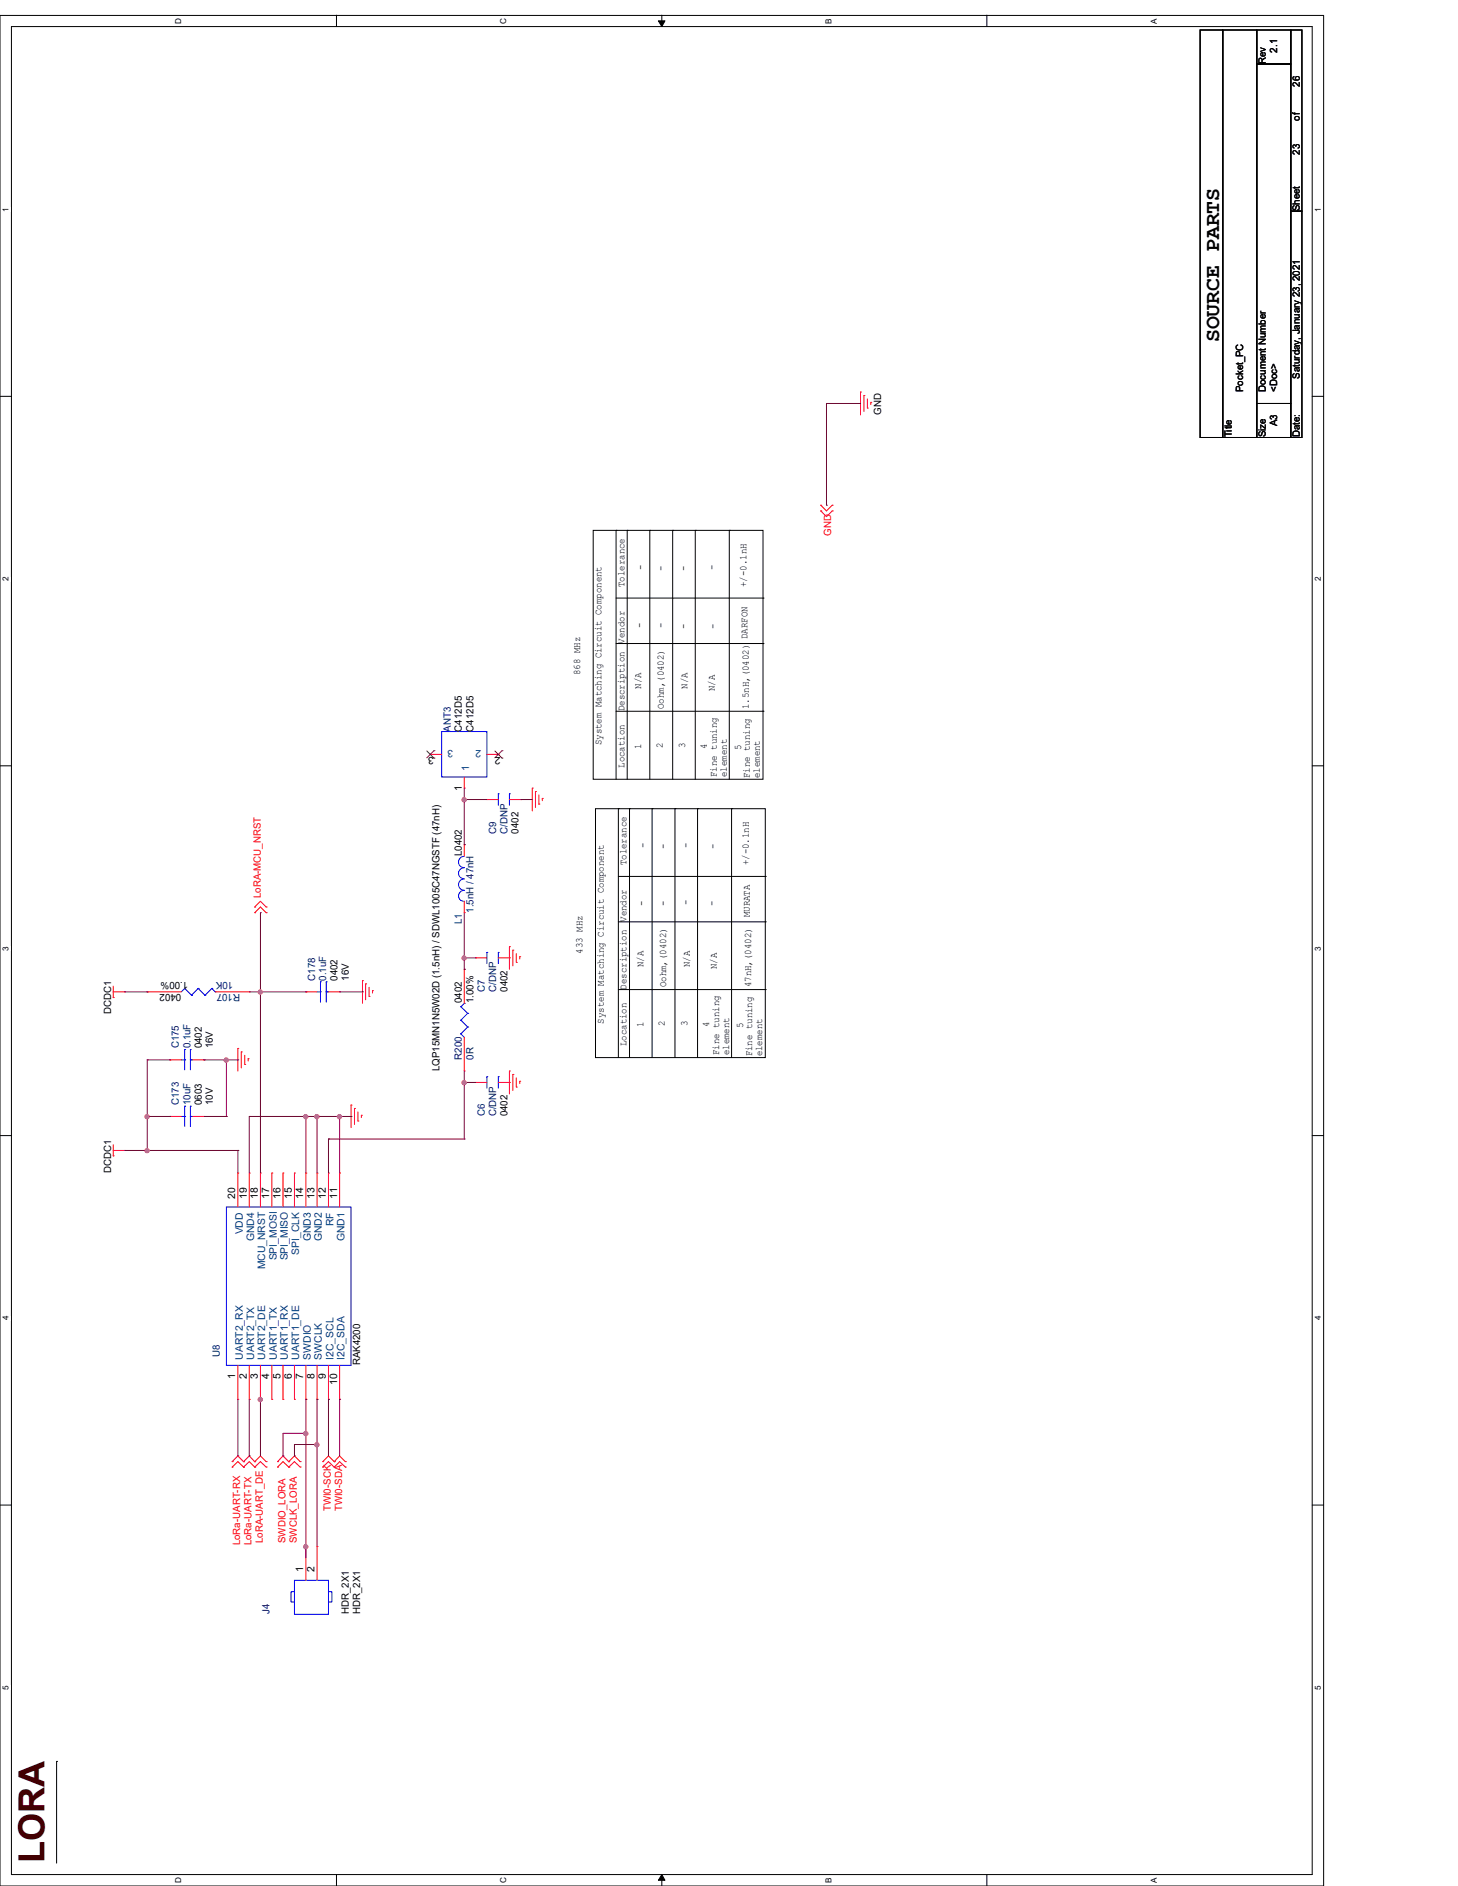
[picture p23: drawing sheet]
<svg xmlns="http://www.w3.org/2000/svg" width="216mm" height="279mm" viewBox="0 0 216 279" stroke-linecap="round" stroke-linejoin="round" font-family="sans-serif">
<defs><g id="words">
<text font-size="5.3" fill="#400000" x="6.6" y="276" transform="rotate(-90 6.6 276)">LORA</text>
<text font-size="3.2" x="180.5" y="50.7" transform="rotate(-90 180.5 50.7)">SOURCE PARTS</text>
<g font-size="1.5">
<text x="187.5" y="9.5" transform="rotate(-90 187.5 9.5)">Rev</text>
<text x="189.1" y="7.8" transform="rotate(-90 189.1 7.8)">2.1</text>
<text x="192.5" y="17.9" transform="rotate(-90 192.5 17.9)">of</text>
<text x="192.5" y="12.8" transform="rotate(-90 192.5 12.8)">26</text>
<text x="192.5" y="22.9" transform="rotate(-90 192.5 22.9)">23</text>
<text x="192.5" y="31.3" transform="rotate(-90 192.5 31.3)">Sheet</text>
<text x="184.1" y="58.1" transform="rotate(-90 184.1 58.1)">Pocket_PC</text>
<text x="187.5" y="58.1" transform="rotate(-90 187.5 58.1)">Document Number</text>
<text x="189.1" y="58.1" transform="rotate(-90 189.1 58.1)">&lt;Doc&gt;</text>
<text x="192.5" y="56.1" transform="rotate(-90 192.5 56.1)">Saturday, January 23, 2021</text>
<text x="130.5" y="61.5" transform="rotate(-90 130.5 61.5)">GND</text>
<text x="182.4" y="64.8" transform="rotate(-90 182.4 64.8)">Title</text>
<text x="187.5" y="64.8" transform="rotate(-90 187.5 64.8)">Size</text>
<text x="189.1" y="63.1" transform="rotate(-90 189.1 63.1)">A3</text>
<text x="192.5" y="64.8" transform="rotate(-90 192.5 64.8)">Date:</text>
<text x="92.5" y="87" transform="rotate(-90 92.5 87)">Tolerance</text>
<text x="95.3" y="84.4" transform="rotate(-90 95.3 84.4)">-</text>
<text x="98.3" y="84.6" transform="rotate(-90 98.3 84.6)">-</text>
<text x="101.6" y="84.6" transform="rotate(-90 101.6 84.6)">-</text>
<text x="105.8" y="84.4" transform="rotate(-90 105.8 84.4)">-</text>
<text x="110.5" y="87" transform="rotate(-90 110.5 87)">+/-0.1nH</text>
<text x="92.5" y="95.3" transform="rotate(-90 92.5 95.3)">Vendor</text>
<text x="95.1" y="93" transform="rotate(-90 95.1 93)">-</text>
<text x="98.3" y="93" transform="rotate(-90 98.3 93)">-</text>
<text x="101.6" y="93.1" transform="rotate(-90 101.6 93.1)">-</text>
<text x="106" y="93.1" transform="rotate(-90 106 93.1)">-</text>
<text x="110.7" y="94.7" transform="rotate(-90 110.7 94.7)">DARFON</text>
<text x="85.9" y="100" transform="rotate(-90 85.9 100)">868 MHz</text>
<text x="92.5" y="105.4" transform="rotate(-90 92.5 105.4)">Description</text>
<text x="95" y="102" transform="rotate(-90 95 102)">N/A</text>
<text x="98.3" y="105" transform="rotate(-90 98.3 105)">Oohm,(0402)</text>
<text x="101.8" y="102" transform="rotate(-90 101.8 102)">N/A</text>
<text x="105.8" y="102.4" transform="rotate(-90 105.8 102.4)">N/A</text>
<text x="110.9" y="105" transform="rotate(-90 110.9 105)">1.5nH,(0402)</text>
<text x="64.2" y="112.1" transform="rotate(-180 64.2 112.1)">3</text>
<text x="68.4" y="108.4" transform="rotate(-90 68.4 108.4)">C412D5</text>
<text x="70.1" y="108.4" transform="rotate(-90 70.1 108.4)">C412D5</text>
<text x="74.1" y="112.1" transform="rotate(-180 74.1 112.1)">2</text>
<text x="89.1" y="110.4" transform="rotate(-90 89.1 110.4)">System Matching Circuit Component</text>
<text x="92.5" y="113.7" transform="rotate(-90 92.5 113.7)">Location</text>
<text x="95" y="110.9" transform="rotate(-90 95 110.9)">1</text>
<text x="98.1" y="110.7" transform="rotate(-90 98.1 110.7)">2</text>
<text x="101.5" y="110.7" transform="rotate(-90 101.5 110.7)">3</text>
<text x="104.7" y="110.9" transform="rotate(-90 104.7 110.9)">4</text>
<text x="109.7" y="111.1" transform="rotate(-90 109.7 111.1)">5</text>
<text x="68.4" y="117.1" transform="rotate(-90 68.4 117.1)">1</text>
<text x="106.2" y="115.1" transform="rotate(-90 106.2 115.1)">Fine tuning</text>
<text x="107.7" y="115.1" transform="rotate(-90 107.7 115.1)">element</text>
<text x="111" y="115.3" transform="rotate(-90 111 115.3)">Fine tuning</text>
<text x="112.5" y="115.3" transform="rotate(-90 112.5 115.3)">element</text>
<text x="76.8" y="123.5" transform="rotate(-90 76.8 123.5)">0402</text>
<text x="95.6" y="125.6" transform="rotate(-90 95.6 125.6)">-</text>
<text x="98.6" y="125.8" transform="rotate(-90 98.6 125.8)">-</text>
<text x="102" y="125.6" transform="rotate(-90 102 125.6)">-</text>
<text x="106" y="125.8" transform="rotate(-90 106 125.8)">-</text>
<text x="68.4" y="126.8" transform="rotate(-90 68.4 126.8)">L0402</text>
<text x="92.8" y="128.2" transform="rotate(-90 92.8 128.2)">Tolerance</text>
<text x="110.9" y="128.2" transform="rotate(-90 110.9 128.2)">+/-0.1nH</text>
<text x="92.8" y="136.6" transform="rotate(-90 92.8 136.6)">Vendor</text>
<text x="95.5" y="134.2" transform="rotate(-90 95.5 134.2)">-</text>
<text x="98.6" y="134.2" transform="rotate(-90 98.6 134.2)">-</text>
<text x="102" y="134" transform="rotate(-90 102 134)">-</text>
<text x="105.8" y="134.2" transform="rotate(-90 105.8 134.2)">-</text>
<text x="111" y="135.9" transform="rotate(-90 111 135.9)">MURATA</text>
<text x="86.2" y="141.3" transform="rotate(-90 86.2 141.3)">433 MHz</text>
<text x="95.3" y="143.3" transform="rotate(-90 95.3 143.3)">N/A</text>
<text x="102.2" y="143.3" transform="rotate(-90 102.2 143.3)">N/A</text>
<text x="106.2" y="143.6" transform="rotate(-90 106.2 143.6)">N/A</text>
<text x="26.8" y="147.2" transform="rotate(-180 26.8 147.2)">0402</text>
<text x="27.9" y="145.5" transform="rotate(-180 27.9 145.5)">1.00%</text>
<text x="50" y="145.3" transform="rotate(-90 50 145.3)">0402</text>
<text x="51.6" y="145.3" transform="rotate(-90 51.6 145.3)">16V</text>
<text x="68.4" y="148.6" transform="rotate(-90 68.4 148.6)">0402</text>
<text x="70.1" y="148.6" transform="rotate(-90 70.1 148.6)">1.00%</text>
<text x="75.1" y="146.9" transform="rotate(-90 75.1 146.9)">0402</text>
<text x="92.8" y="146.6" transform="rotate(-90 92.8 146.6)">Description</text>
<text x="98.6" y="146.3" transform="rotate(-90 98.6 146.3)">Oohm,(0402)</text>
<text x="111.2" y="146.3" transform="rotate(-90 111.2 146.3)">47nH,(0402)</text>
<text x="16.5" y="150.3" transform="rotate(-90 16.5 150.3)">DCDC1</text>
<text x="29.9" y="155.3" transform="rotate(-90 29.9 155.3)">0402</text>
<text x="31.5" y="155.3" transform="rotate(-90 31.5 155.3)">16V</text>
<text x="89.4" y="151.6" transform="rotate(-90 89.4 151.6)">System Matching Circuit Component</text>
<text x="92.8" y="155" transform="rotate(-90 92.8 155)">Location</text>
<text x="95.3" y="152.1" transform="rotate(-90 95.3 152.1)">1</text>
<text x="98.5" y="152" transform="rotate(-90 98.5 152)">2</text>
<text x="101.8" y="152" transform="rotate(-90 101.8 152)">3</text>
<text x="105" y="152.1" transform="rotate(-90 105 152.1)">4</text>
<text x="110" y="152.3" transform="rotate(-90 110 152.3)">5</text>
<text x="65.1" y="158.7" transform="rotate(-90 65.1 158.7)">LQP15MN1N5W02D (1.5nH) / SDWL1005C47NGSTF (47nH)</text>
<text x="106.5" y="156.3" transform="rotate(-90 106.5 156.3)">Fine tuning</text>
<text x="108" y="156.3" transform="rotate(-90 108 156.3)">element</text>
<text x="111.4" y="156.5" transform="rotate(-90 111.4 156.5)">Fine tuning</text>
<text x="112.9" y="156.5" transform="rotate(-90 112.9 156.5)">element</text>
<text x="29.9" y="163.7" transform="rotate(-90 29.9 163.7)">0603</text>
<text x="31.5" y="163.7" transform="rotate(-90 31.5 163.7)">10V</text>
<text x="75.1" y="165.4" transform="rotate(-90 75.1 165.4)">0402</text>
<text x="16.5" y="173.8" transform="rotate(-90 16.5 173.8)">DCDC1</text>
<text x="34.8" y="177.6" transform="rotate(-90 34.8 177.6)">20</text>
<text x="36.5" y="177.6" transform="rotate(-90 36.5 177.6)">19</text>
<text x="38.2" y="177.6" transform="rotate(-90 38.2 177.6)">18</text>
<text x="39.9" y="177.6" transform="rotate(-90 39.9 177.6)">17</text>
<text x="41.5" y="177.6" transform="rotate(-90 41.5 177.6)">16</text>
<text x="43.2" y="177.6" transform="rotate(-90 43.2 177.6)">15</text>
<text x="44.9" y="177.6" transform="rotate(-90 44.9 177.6)">14</text>
<text x="46.6" y="177.6" transform="rotate(-90 46.6 177.6)">13</text>
<text x="48.3" y="177.6" transform="rotate(-90 48.3 177.6)">12</text>
<text x="49.9" y="177.6" transform="rotate(-90 49.9 177.6)">11</text>
<text x="53.3" y="202.3" transform="rotate(-90 53.3 202.3)">RAK4200</text>
<text x="34.8" y="204.3" transform="rotate(-90 34.8 204.3)">1</text>
<text x="36.5" y="204.3" transform="rotate(-90 36.5 204.3)">2</text>
<text x="38.2" y="204.3" transform="rotate(-90 38.2 204.3)">3</text>
<text x="39.9" y="204.3" transform="rotate(-90 39.9 204.3)">4</text>
<text x="41.5" y="204.3" transform="rotate(-90 41.5 204.3)">5</text>
<text x="43.2" y="204.3" transform="rotate(-90 43.2 204.3)">6</text>
<text x="44.9" y="204.3" transform="rotate(-90 44.9 204.3)">7</text>
<text x="46.6" y="204.3" transform="rotate(-90 46.6 204.3)">8</text>
<text x="48.3" y="204.3" transform="rotate(-90 48.3 204.3)">9</text>
<text x="49.9" y="205.1" transform="rotate(-90 49.9 205.1)">10</text>
<text x="44.9" y="232.9" transform="rotate(-90 44.9 232.9)">1</text>
<text x="46.6" y="232.9" transform="rotate(-90 46.6 232.9)">2</text>
<text x="51.6" y="239.1" transform="rotate(-90 51.6 239.1)">HDR_2X1</text>
<text x="53.3" y="239.1" transform="rotate(-90 53.3 239.1)">HDR_2X1</text>
</g>
<g font-size="1.5" fill="#f00">
<text x="123.1" y="79.4" transform="rotate(-90 123.1 79.4)">GND</text>
<text x="38.6" y="133.1" transform="rotate(-90 38.6 133.1)">LoRA-MCU_NRST</text>
<text x="49" y="223.9" transform="rotate(-90 49 223.9)">TWI0-SCK</text>
<text x="50.7" y="223.9" transform="rotate(-90 50.7 223.9)">TWI0-SDA</text>
<text x="35.6" y="228.9" transform="rotate(-90 35.6 228.9)">LoRa-UART-RX</text>
<text x="37.3" y="228.9" transform="rotate(-90 37.3 228.9)">LoRa-UART-TX</text>
<text x="38.9" y="228.6" transform="rotate(-90 38.9 228.6)">LoRA-UART_DE</text>
<text x="42.3" y="228.6" transform="rotate(-90 42.3 228.6)">SWDIO_LORA</text>
<text x="43.9" y="228.6" transform="rotate(-90 43.9 228.6)">SWCLK_LORA</text>
</g>
<g font-size="1.5" fill="#000080">
<text x="66.8" y="108.4" transform="rotate(-90 66.8 108.4)">ANT3</text>
<text x="73.4" y="123.5" transform="rotate(-90 73.4 123.5)">C9</text>
<text x="75.1" y="123.5" transform="rotate(-90 75.1 123.5)">C/DNP</text>
<text x="68.4" y="136.9" transform="rotate(-90 68.4 136.9)">L1</text>
<text x="70.1" y="135.2" transform="rotate(-90 70.1 135.2)">1.5nH / 47nH</text>
<text x="34.5" y="145.5" transform="rotate(-180 34.5 145.5)">10K</text>
<text x="35.6" y="147.2" transform="rotate(-180 35.6 147.2)">R107</text>
<text x="46.7" y="145.3" transform="rotate(-90 46.7 145.3)">C178</text>
<text x="48.3" y="145.3" transform="rotate(-90 48.3 145.3)">0.1uF</text>
<text x="71.8" y="146.9" transform="rotate(-90 71.8 146.9)">C7</text>
<text x="73.4" y="146.9" transform="rotate(-90 73.4 146.9)">C/DNP</text>
<text x="26.5" y="155.3" transform="rotate(-90 26.5 155.3)">C175</text>
<text x="28.2" y="155.3" transform="rotate(-90 28.2 155.3)">0.1uF</text>
<text x="68.4" y="157" transform="rotate(-90 68.4 157)">R200</text>
<text x="70.1" y="157" transform="rotate(-90 70.1 157)">0R</text>
<text x="26.5" y="163.7" transform="rotate(-90 26.5 163.7)">C173</text>
<text x="28.2" y="163.7" transform="rotate(-90 28.2 163.7)">10uF</text>
<text x="71.8" y="165.4" transform="rotate(-90 71.8 165.4)">C6</text>
<text x="73.4" y="165.4" transform="rotate(-90 73.4 165.4)">C/DNP</text>
<text x="32.6" y="201.1" transform="rotate(-90 32.6 201.1)">U8</text>
<text x="39.9" y="239.1" transform="rotate(-90 39.9 239.1)">J4</text>
</g>
<g font-size="1.5" fill="#004080">
<text x="67.1" y="111" transform="rotate(-180 67.1 111)">3</text>
<text x="71.2" y="111" transform="rotate(-180 71.2 111)">2</text>
<text x="69.5" y="114.3" transform="rotate(-90 69.5 114.3)">1</text>
<text x="35.9" y="182.9" transform="rotate(-90 35.9 182.9)">VDD</text>
<text x="37.6" y="183.9" transform="rotate(-90 37.6 183.9)">GND4</text>
<text x="44.3" y="185.9" transform="rotate(-90 44.3 185.9)">SPI_CLK</text>
<text x="46" y="183.9" transform="rotate(-90 46 183.9)">GND3</text>
<text x="47.7" y="183.9" transform="rotate(-90 47.7 183.9)">GND2</text>
<text x="49.4" y="181.7" transform="rotate(-90 49.4 181.7)">RF</text>
<text x="51" y="183.9" transform="rotate(-90 51 183.9)">GND1</text>
<text x="39.3" y="188" transform="rotate(-90 39.3 188)">MCU_NRST</text>
<text x="41" y="186.7" transform="rotate(-90 41 186.7)">SPI_MOSI</text>
<text x="42.6" y="186.7" transform="rotate(-90 42.6 186.7)">SPI_MISO</text>
<text x="35.9" y="201.4" transform="rotate(-90 35.9 201.4)">UART2_RX</text>
<text x="37.6" y="201.4" transform="rotate(-90 37.6 201.4)">UART2_TX</text>
<text x="39.3" y="201.4" transform="rotate(-90 39.3 201.4)">UART2_DE</text>
<text x="41" y="201.4" transform="rotate(-90 41 201.4)">UART1_TX</text>
<text x="42.6" y="201.4" transform="rotate(-90 42.6 201.4)">UART1_RX</text>
<text x="44.3" y="201.4" transform="rotate(-90 44.3 201.4)">UART1_DE</text>
<text x="46" y="201.4" transform="rotate(-90 46 201.4)">SWDIO</text>
<text x="47.7" y="201.4" transform="rotate(-90 47.7 201.4)">SWCLK</text>
<text x="49.4" y="201.4" transform="rotate(-90 49.4 201.4)">I2C_SCL</text>
<text x="51" y="201.4" transform="rotate(-90 51 201.4)">I2C_SDA</text>
</g>
<g font-size="1.2">
<text x="26.8" y="3.5" transform="rotate(-90 26.8 3.5)">D</text>
<text x="75" y="3.5" transform="rotate(-90 75 3.5)">C</text>
<text x="123.1" y="3.5" transform="rotate(-90 123.1 3.5)">B</text>
<text x="171.3" y="3.5" transform="rotate(-90 171.3 3.5)">A</text>
<text x="1.3" y="31.4" transform="rotate(-90 1.3 31.4)">1</text>
<text x="195.6" y="31.4" transform="rotate(-90 195.6 31.4)">1</text>
<text x="1.3" y="86.1" transform="rotate(-90 1.3 86.1)">2</text>
<text x="195.6" y="86.1" transform="rotate(-90 195.6 86.1)">2</text>
<text x="1.3" y="140.9" transform="rotate(-90 1.3 140.9)">3</text>
<text x="195.6" y="140.9" transform="rotate(-90 195.6 140.9)">3</text>
<text x="1.3" y="195.6" transform="rotate(-90 1.3 195.6)">4</text>
<text x="195.6" y="195.6" transform="rotate(-90 195.6 195.6)">4</text>
<text x="1.3" y="250.4" transform="rotate(-90 1.3 250.4)">5</text>
<text x="195.6" y="250.4" transform="rotate(-90 195.6 250.4)">5</text>
<text x="26.8" y="279" transform="rotate(-90 26.8 279)">D</text>
<text x="75" y="279" transform="rotate(-90 75 279)">C</text>
<text x="123.1" y="279" transform="rotate(-90 123.1 279)">B</text>
<text x="171.3" y="279" transform="rotate(-90 171.3 279)">A</text>
</g>
</g></defs>
<path d="M0 2.3h196v277.1h-196zM1.7 3.9h192.6v273.8h-192.6z" fill="none" stroke="#000" stroke-width=".15"/>
<g fill="#fff">
<path d="M.2 249.7h1.3v.7h-1.3z"/>
<path d="M194.5 249.7h1.3v.7h-1.3z"/>
</g>
<path d="M0 223h1.7M194.3 223h1.7" fill="none" stroke="#000" stroke-width=".15"/>
<g fill="#fff">
<path d="M.2 195h1.3v.6h-1.3z"/>
<path d="M194.5 195h1.3v.6h-1.3z"/>
</g>
<path d="M0 168.2h1.7M194.3 168.2h1.7" fill="none" stroke="#000" stroke-width=".15"/>
<g fill="#fff">
<path d="M.2 140.3h1.3v.6h-1.3z"/>
<path d="M194.5 140.3h1.3v.6h-1.3z"/>
</g>
<path d="M0 113.5h1.7M194.3 113.5h1.7" fill="none" stroke="#000" stroke-width=".15"/>
<g fill="#fff">
<path d="M.2 85.5h1.3v.6h-1.3z"/>
<path d="M194.5 85.5h1.3v.6h-1.3z"/>
</g>
<path d="M0 58.7h1.7M194.3 58.7h1.7" fill="none" stroke="#000" stroke-width=".15"/>
<g fill="#fff">
<path d="M.2 30.7h1.3v.7h-1.3z"/>
<path d="M194.5 30.7h1.3v.7h-1.3z"/>
<path d="M25.7 278.1h1.4v.9h-1.4z"/>
<path d="M25.7 2.7h1.4v.8h-1.4z"/>
<path d="M73.9 278.1h1.3v.9h-1.3z"/>
<path d="M73.9 2.7h1.3v.8h-1.3z"/>
</g>
<path d="M49.8 2.2v1.7M49.8 277.7v1.7" fill="none" stroke="#000" stroke-width=".15"/>
<g fill="#fff">
<path d="M122 278.2h1.4v.8h-1.4z"/>
<path d="M122 2.8h1.4v.7h-1.4z"/>
</g>
<path d="M97.5 3.1h1l-.5 .8zM98 2.2v1.7M98 277.7l.5 .9h-1zM98 277.7v1.7" fill="none" stroke="#000" stroke-width=".15"/>
<path d="M97.5 3.1h1l-.5 .8zM98 277.7l.5 .9h-1z" fill="#000"/>
<g fill="#fff">
<path d="M170.2 278.2h1.3v.8h-1.3z"/>
<path d="M170.2 2.8h1.3v.7h-1.3z"/>
</g>
<g fill="none" stroke="#000" stroke-width=".15">
<path d="M146.1 2.2v1.7M177.7 4.4h3.4v60.4h-3.4zM181.1 4.4h5v60.4h-5zM186.1 9.5h5v50.3h-5zM186.1 4.4h5v5.1h-5zM191.1 4.4h1.7v26.9h-1.7zM191.1 31.3h1.7v33.5h-1.7zM186.1 59.8h5v5h-5zM87.8 78.6h25.2v36.8h-25.2zM91.2 78.6h.1M91.2 78.6v36.8M92.9 78.6h.1"/>
<path d="M92.9 78.6v36.8M96.2 78.6h.1M96.2 78.6v36.8M99.6 78.6h.1M99.6 78.6v36.8M103 78.6h.1M103 78.6v36.8M108 78.6h.1M108 78.6v36.8M91.2 95.3h21.8M91.2 88.6h21.8M113 95.3h.1"/>
<path d="M113 88.6h.1M88.2 119.8h25.1v36.9h-25.1zM91.2 105.4h21.8M91.6 119.8h.1M91.6 119.8v36.9M93.2 119.8h.1M93.2 119.8v36.9M96.6 119.8h.1M96.6 119.8v36.9M99.9 119.8h.1M99.9 119.8v36.9M103.3 119.8h.1"/>
<path d="M103.3 119.8v36.9M108.3 119.8h.1M108.3 119.8v36.9M113 105.4h.1M91.6 136.6h21.7M91.6 129.8h21.7M113.3 136.6h.1M113.3 129.8h.1M91.6 146.6h21.7M113.3 146.6h.1M8.4 260.9h.1M8.4 260.9v15.1"/>
<path d="M146.1 277.7v1.7"/>
</g>
<g fill="none" stroke="#f00" stroke-width=".15">
<path d="M127.4 58.1h.1M127.4 58.1v3.4M127.9 58.6h.1M127.9 58.6v2.4M128.4 59.1v1.4M128.9 59.6h.1M128.9 59.6v.3M121.5 75.7h.1M121.5 74.8h.1M121.5 75.7l.9 .8 .8-.8M121.5 74.8l.9 .9 .8-.9M123.2 75.7h.1"/>
<path d="M123.2 74.8h.1M128.4 60.5h.1M63.7 111.8h.1M63.7 111.8h1.7M68.7 116.8h.1M68.7 115.1v1.7M72.1 118.4h.1M72.1 111.8h1.7M72.1 118.4h1.7M73.8 111.8h.1M75.4 118.4h1.7M77.1 118.4h.1"/>
<path d="M78.8 116.8h.1M78.8 116.8v3.3M79.3 117.3h.1M79.3 117.3v2.3M79.8 119.1h.1M79.8 117.8v1.3M80.3 118.3h.1M80.3 118.3v.3M37.7 134.4h.1M37.7 135.2h.1M37.7 134.4l.9-.9 .8 .9M37.7 135.2l.9-.8 .8 .8"/>
<path d="M39.4 134.4h.1M39.4 135.2h.1M68.7 135.2h.1M68.7 125.1h.1M68.7 125.1v1.7M68.7 133.5v1.7M16.8 147.8h.1M16.8 146.9h1.7M16.8 146.1v1.7M18.5 146.9h.1M21.8 146.9h.1M21.8 146.9h5"/>
<path d="M25.1 157h.1M25.1 157h1.7M28.5 157h1.7M30.2 157h.1M31.9 146.9h5M35.2 155.3h.1M35.2 155.3v3.4M35.7 155.8h.1M35.7 155.8v2.4M36.2 157.7h.1M36.2 156.3v1.4M36.7 156.8h.1"/>
<path d="M36.7 156.8v.4M36.9 146.9h.1M45.3 146.9h.1M45.3 146.9h1.6M48.6 146.9h1.7M50.3 146.9h.1M53.7 145.3h.1M53.7 145.3v3.3M54.1 145.8h.1M54.1 145.8v2.3M54.7 147.6h.1M54.7 146.3v1.3"/>
<path d="M55.2 146.8h.1M55.2 146.8v.3M68.7 158.7h.1M68.7 143.6h.1M68.7 143.6v5M68.7 153.7v5M70.4 141.9h.1M70.4 141.9h1.7M73.8 141.9h1.6M75.4 158.7h.1M75.4 140.3h.1M75.4 141.9h.1"/>
<path d="M75.4 140.3v3.3M75.4 158.7v3.4M75.9 159.2h.1M75.9 140.8h.1M75.9 140.8v2.3M75.9 159.2v2.3M76.5 142.6h.1M76.5 141.3v1.3M76.5 159.7v1.3M77 141.7h.1M77 141.7v.4M16.8 171.2h.1"/>
<path d="M16.8 169.6v1.6M16.8 170.4h1.7M18.5 170.4h.1M25.1 165.4h.1M25.1 165.4h1.7M28.5 165.4h1.7M30.2 165.4h.1M35.2 173.8h.1M35.2 173.8v5M36.9 173.8h.1M36.9 173.8v5M38.6 173.8h.1"/>
<path d="M38.6 173.8v5M40.3 173.8h.1M40.3 173.8v5M41.9 173.8h.1M41.9 173.8v5M43.6 173.8h.1M43.6 173.8v5M45.3 173.8h.1M45.3 173.8v5M46.9 173.8h.1M46.9 173.8v5M48.6 173.8h.1"/>
<path d="M48.6 173.8v5M50.3 173.8h.1M50.3 173.8v5M52 163.7h.1M52 163.7v3.3M52.5 164.2h.1M52.5 164.2v2.4M53 166.1h.1M53 164.7v1.4M53.5 165.2h.1M53.5 165.2v.4M70.4 160.4h.1"/>
<path d="M70.4 160.4h1.7M73.8 160.4h1.6M75.4 160.4h.1M76.5 161h.1M77 160.2h.1M77 160.2v.3M34.4 216.5h.1M34.4 217.3h.1M34.4 216.5l.8-.8 .9 .8M34.4 217.3l.8-.8 .9 .8M35.2 207.3h.1M35.2 202.3v5"/>
<path d="M36.1 216.5h.1M36.1 217.3h.1M36.1 216.5l.8-.8 .8 .8M36.1 217.3l.8-.8 .8 .8M36.9 207.3h.1M36.9 202.3v5M37.7 216.5h.1M37.7 217.3h.1M37.7 216.5l.9-.8 .8 .8M37.7 217.3l.9-.8 .8 .8M38.6 207.3h.1M38.6 202.3v5"/>
<path d="M39.4 216.5h.1M39.4 217.3h.1M40.3 207.3h.1M40.3 202.3v5M41.1 216.5h.1M41.1 217.3h.1M41.1 216.5l.8-.8 .9 .8M41.1 217.3l.8-.8 .9 .8M41.9 207.3h.1M41.9 202.3v5M42.8 216.5h.1M42.8 217.3h.1"/>
<path d="M42.8 216.5l.8-.8 .8 .8M42.8 217.3l.8-.8 .8 .8M43.6 207.3h.1M43.6 202.3v5M44.4 216.5h.1M44.4 217.3h.1M45.3 207.3h.1M45.3 202.3v5M46.9 207.3h.1M46.9 202.3v5M47.8 216.5h.1M47.8 217.3h.1"/>
<path d="M47.8 216.5l.8-.8 .9 .8M47.8 217.3l.8-.8 .9 .8M48.6 207.3h.1M48.6 202.3v5M49.5 216.5h.1M49.5 217.3h.1M49.5 216.5l.8-.8 .8 .8M49.5 217.3l.8-.8 .8 .8M50.3 207.3h.1M50.3 202.3v5M51.1 216.5h.1M51.1 217.3h.1"/>
<path d="M45.3 229.1h.1M45.3 229.1v5M46.9 229.1h.1M46.9 229.1v5"/>
</g>
<g fill="none" stroke="#00f" stroke-width=".15">
<path d="M65.4 108.4h6.7v6.7h-6.7zM73.8 117.6h.1M73.8 117.6v1.7M75.4 117.6h.1M75.4 117.6v1.7M68.7 131.9a.81 .81 0 0 0-.8 .8 .81 .81 0 0 0 .8 .8M68.7 130.2a.83 .83 0 0 0-.8 .8 .83 .83 0 0 0 .8 .9M68.7 128.6a.81 .81 0 0 0-.8 .8 .81 .81 0 0 0 .8 .8M68.7 126.9a.83 .83 0 0 0-.8 .8 .83 .83 0 0 0 .8 .8M26.8 157h.5M27.3 146.4h.1M27.3 155.5h.1"/>
<path d="M27.3 157h.1M27.3 146.4l-.5 .5M27.3 146.4l1.1 1M27.3 155.5v3M28.2 157h.1M28.2 155.5h.1M28.2 157h.3M28.2 155.5v3M28.4 147.4h.1M29.3 146.4h.1M29.3 146.4l-.9 1M29.3 146.4l1.1 1"/>
<path d="M30.4 147.4h.1M31.4 146.4h.1M31.4 146.4l-1 1M31.4 146.4l.5 .5M31.9 146.9h.1M46.9 146.9h.6M47.5 145.5h.1M47.5 146.9h.1M47.5 145.5v3M48.3 146.9h.1M48.3 145.5h.1M48.3 146.9h.3"/>
<path d="M48.3 145.5v3M68.2 153.2h.1M68.2 151.1h.1M68.2 149.1h.1M68.2 153.2l.5 .5M68.2 151.1l1.1 1M68.2 149.1l1.1 1M68.7 148.6h.1M68.7 148.6l-.5 .5M69.3 152.1h.1M69.3 150.1h.1M69.3 152.1l-1.1 1.1"/>
<path d="M69.3 150.1l-1.1 1M72.1 141.1h.1M72.1 159.5h.1M72.1 141.1v1.6M72.1 159.5v1.7M73.8 141.1h.1M73.8 159.5h.1M73.8 141.1v1.6M73.8 159.5v1.7M26.8 165.4h.5M27.3 163.9h.1M27.3 165.4h.1"/>
<path d="M27.3 163.9v3M28.2 165.4h.1M28.2 163.9h.1M28.2 163.9v3M28.2 165.4h.3M33.5 178.8h18.5v23.5h-18.5zM43.6 234.1h5v5h-5zM43.6 235.8h-.5v1.5h.5M48.6 235.8h.5v1.5h-.5"/>
</g>
<path d="M63.2 111.3l1.1 1M64.3 111.2h.1M64.3 112.3h.1M64.3 111.2l-1.1 1.1M73.3 111.3l1 1M74.3 111.2h.1M74.3 112.3h.1M74.3 111.2l-1 1.1" fill="none" stroke="#804000" stroke-width=".15"/>
<path d="M38.6 135.2h.1M38.6 135.2v38.6M36.9 146.9h8.4M38.6 146.9h.1M45.3 146.9h.1M35.2 215.7h.1M35.2 207.3v8.4M36.9 215.7h.1M36.9 207.3v8.4" fill="none" stroke="#800040" stroke-width=".15"/>
<circle cx="38.5" cy="147" r=".32" fill="#f0f"/>
<circle cx="38.5" cy="147" r=".32" fill="none" stroke="#f0f" stroke-width=".15"/>
<path d="M18.5 146.9h3.3M21.8 146.9h.1M50.3 146.9h3.4M53.7 146.9h.1M38.6 207.3h.1M38.6 207.3v8.4" fill="none" stroke="#800040" stroke-width=".15"/>
<circle cx="38.5" cy="207.3" r=".32" fill="#f0f"/>
<circle cx="38.5" cy="207.3" r=".32" fill="none" stroke="#f0f" stroke-width=".15"/>
<path d="M18.5 170.4h3.3M21.8 170.4h.1M21.8 165.4h.1M21.8 165.4v5M35.2 170.4h.1M35.2 170.4v3.4M48.6 207.3h.1M48.6 207.3v8.4M50.3 207.3h.1M50.3 207.3v8.4" fill="none" stroke="#800040" stroke-width=".15"/>
<circle cx="21.8" cy="165.4" r=".32" fill="#f0f"/>
<circle cx="21.8" cy="165.4" r=".32" fill="none" stroke="#f0f" stroke-width=".15"/>
<path d="M21.8 165.4h3.3M21.8 170.4h13.4M25.1 165.4h.1M35.2 170.4h.1" fill="none" stroke="#800040" stroke-width=".15"/>
<circle cx="21.8" cy="170.5" r=".32" fill="#f0f"/>
<circle cx="21.8" cy="170.5" r=".32" fill="none" stroke="#f0f" stroke-width=".15"/>
<path d="M21.8 157h.1M21.8 157v8.4M21.8 157h3.3M25.1 157h.1M30.2 157h.1M30.2 157h3.3M33.5 157h.1M33.5 157v8.4M30.2 165.4h3.3M33.5 165.4h.1" fill="none" stroke="#800040" stroke-width=".15"/>
<circle cx="33.5" cy="157" r=".32" fill="#f0f"/>
<circle cx="33.5" cy="157" r=".32" fill="none" stroke="#f0f" stroke-width=".15"/>
<path d="M68.7 135.2v6.7M33.5 157h1.7M35.2 157h.1M68.7 141.9h.1M48.6 168.7h.1M48.6 168.7v5.1" fill="none" stroke="#800040" stroke-width=".15"/>
<circle cx="68.7" cy="141.9" r=".32" fill="#f0f"/>
<circle cx="68.7" cy="141.9" r=".32" fill="none" stroke="#f0f" stroke-width=".15"/>
<path d="M68.7 141.9h.1M68.7 143.6h.1M68.7 141.9h1.7M68.7 141.9v1.7M68.7 158.7v1.7M68.7 160.4h.1M68.7 160.4h1.7" fill="none" stroke="#800040" stroke-width=".15"/>
<circle cx="68.7" cy="160.4" r=".32" fill="#f0f"/>
<circle cx="68.7" cy="160.4" r=".32" fill="none" stroke="#f0f" stroke-width=".15"/>
<path d="M68.7 118.4h.1M68.7 118.4h3.4M68.7 116.8v1.6M77.1 118.4h.1M77.1 118.4h1.7M48.6 168.7h20.1M68.7 168.7h.1M68.7 160.4h.1M68.7 160.4v8.3M45.3 212.3h.1M45.3 212.3v18.5M45.3 229.1h.1" fill="none" stroke="#800040" stroke-width=".15"/>
<circle cx="45.3" cy="229.1" r=".32" fill="#f0f"/>
<circle cx="45.3" cy="229.1" r=".32" fill="none" stroke="#f0f" stroke-width=".15"/>
<g fill="none" stroke="#800040" stroke-width=".15">
<path d="M122.4 59.8h.1M122.4 59.8v15M122.4 59.8h5M122.4 74.8h.1M38.6 207.1h.1M38.6 207.1v.2M41.9 215.7h.1M43.6 215.7h.1M43.6 214v1.7M45.3 212.3h.1M45.3 207.3h.1M45.3 212.3h-3.4v3.4"/>
<path d="M45.3 207.3v5M46.9 214h.1M46.9 214v15.1"/>
</g>
<circle cx="45.3" cy="212.4" r=".32" fill="#f0f"/>
<circle cx="45.3" cy="212.4" r=".32" fill="none" stroke="#f0f" stroke-width=".15"/>
<path d="M43.6 214h3.3M46.9 214h.1M46.9 207.3h.1M46.9 207.3v6.7" fill="none" stroke="#800040" stroke-width=".15"/>
<circle cx="46.9" cy="214" r=".32" fill="#f0f"/>
<circle cx="46.9" cy="214" r=".32" fill="none" stroke="#f0f" stroke-width=".15"/>
<path d="M36.9 165.4h.1M36.9 165.4v8.4M36.9 165.4h8.4M45.3 165.4h.1" fill="none" stroke="#800040" stroke-width=".15"/>
<circle cx="45.3" cy="165.4" r=".32" fill="#f0f"/>
<circle cx="45.3" cy="165.4" r=".32" fill="none" stroke="#f0f" stroke-width=".15"/>
<path d="M45.3 165.4h.1M45.3 165.4v8.4M45.3 165.4h1.6M46.9 165.4h.1M50.3 165.4h.1M50.3 165.4v8.4" fill="none" stroke="#800040" stroke-width=".15"/>
<circle cx="46.9" cy="165.4" r=".32" fill="#f0f"/>
<circle cx="46.9" cy="165.4" r=".32" fill="none" stroke="#f0f" stroke-width=".15"/>
<path d="M46.9 165.4h.1M46.9 165.4v8.4M46.9 165.4h5.1M50.3 165.4h.1M52 165.4h.1" fill="none" stroke="#800040" stroke-width=".15"/>
<circle cx="50.3" cy="165.4" r=".32" fill="#f0f"/>
<circle cx="50.3" cy="165.4" r=".32" fill="none" stroke="#f0f" stroke-width=".15"/>
<path d="M68.7 118.4v6.7M68.7 125.1h.1" fill="none" stroke="#800040" stroke-width=".15"/>
<circle cx="68.7" cy="118.5" r=".32" fill="#f0f"/>
<circle cx="68.7" cy="118.5" r=".32" fill="none" stroke="#f0f" stroke-width=".15"/>
<circle cx="38.5" cy="147" r=".32" fill="#f0f"/>
<circle cx="38.5" cy="147" r=".32" fill="none" stroke="#f0f" stroke-width=".15"/>
<circle cx="38.5" cy="207.3" r=".32" fill="#f0f"/>
<circle cx="38.5" cy="207.3" r=".32" fill="none" stroke="#f0f" stroke-width=".15"/>
<circle cx="21.8" cy="165.4" r=".32" fill="#f0f"/>
<circle cx="21.8" cy="165.4" r=".32" fill="none" stroke="#f0f" stroke-width=".15"/>
<circle cx="21.8" cy="170.5" r=".32" fill="#f0f"/>
<circle cx="21.8" cy="170.5" r=".32" fill="none" stroke="#f0f" stroke-width=".15"/>
<circle cx="33.5" cy="157" r=".32" fill="#f0f"/>
<circle cx="33.5" cy="157" r=".32" fill="none" stroke="#f0f" stroke-width=".15"/>
<circle cx="68.7" cy="141.9" r=".32" fill="#f0f"/>
<circle cx="68.7" cy="141.9" r=".32" fill="none" stroke="#f0f" stroke-width=".15"/>
<circle cx="68.7" cy="160.4" r=".32" fill="#f0f"/>
<circle cx="68.7" cy="160.4" r=".32" fill="none" stroke="#f0f" stroke-width=".15"/>
<circle cx="45.3" cy="229.1" r=".32" fill="#f0f"/>
<circle cx="45.3" cy="229.1" r=".32" fill="none" stroke="#f0f" stroke-width=".15"/>
<circle cx="45.3" cy="212.4" r=".32" fill="#f0f"/>
<circle cx="45.3" cy="212.4" r=".32" fill="none" stroke="#f0f" stroke-width=".15"/>
<circle cx="46.9" cy="214" r=".32" fill="#f0f"/>
<circle cx="46.9" cy="214" r=".32" fill="none" stroke="#f0f" stroke-width=".15"/>
<circle cx="45.3" cy="165.4" r=".32" fill="#f0f"/>
<circle cx="45.3" cy="165.4" r=".32" fill="none" stroke="#f0f" stroke-width=".15"/>
<circle cx="46.9" cy="165.4" r=".32" fill="#f0f"/>
<circle cx="46.9" cy="165.4" r=".32" fill="none" stroke="#f0f" stroke-width=".15"/>
<circle cx="50.3" cy="165.4" r=".32" fill="#f0f"/>
<circle cx="50.3" cy="165.4" r=".32" fill="none" stroke="#f0f" stroke-width=".15"/>
<circle cx="68.7" cy="118.5" r=".32" fill="#f0f"/>
<circle cx="68.7" cy="118.5" r=".32" fill="none" stroke="#f0f" stroke-width=".15"/>
<use href="#words"/>
</svg>
